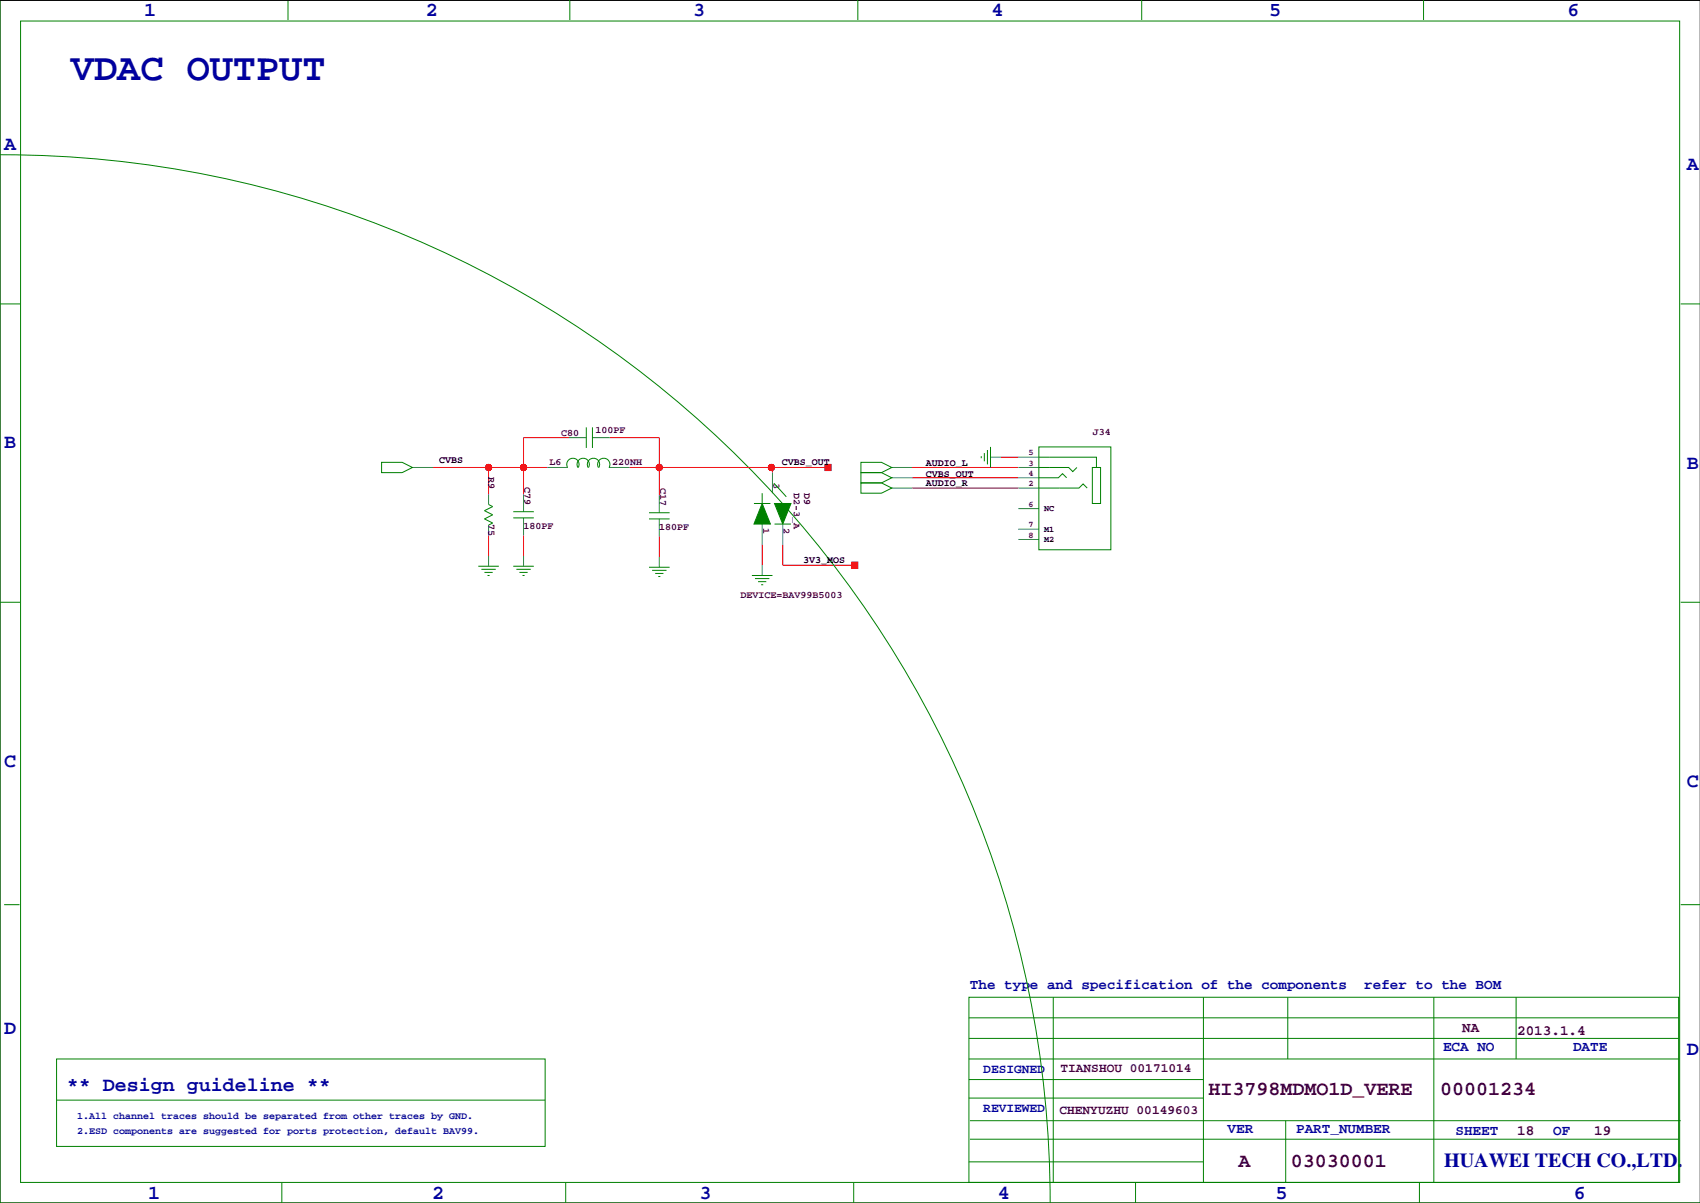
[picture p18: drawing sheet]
<svg xmlns="http://www.w3.org/2000/svg" width="420mm" height="297mm" viewBox="0 0 420 297" stroke-linecap="round" stroke-linejoin="round" font-family="sans-serif">
<defs><g id="words">
<text font-size="9.5" fill="#0000a0" x="17.5" y="19.8">VDAC OUTPUT</text>
<g font-size="4.9" fill="#0000a0">
<text x="35.6" y="3.9">1</text>
<text x="105.2" y="3.9">2</text>
<text x="171.2" y="3.9">3</text>
<text x="244.9" y="3.9">4</text>
<text x="313.4" y="3.9">5</text>
<text x="387.1" y="3.9">6</text>
<text x="1" y="36.9">A</text>
<text x="416.6" y="42">A</text>
<text x="1" y="110.6">B</text>
<text x="416.6" y="115.7">B</text>
<text x="1" y="189.3">C</text>
<text x="416.6" y="194.4">C</text>
<text x="1" y="255.4">D</text>
<text x="416.6" y="260.5">D</text>
<text x="16.5" y="269.4">** Design guideline **</text>
<text x="356.6" y="288">HUAWEI TECH CO.,LTD.</text>
<text x="36.6" y="296">1</text>
<text x="106.7" y="296">2</text>
<text x="172.7" y="296">3</text>
<text x="246.4" y="296">4</text>
<text x="315" y="296">5</text>
<text x="388.6" y="296">6</text>
</g>
<g font-size="4.9" fill="#400040">
<text x="298.5" y="270.5">HI3798MDMO1D_VERE</text>
<text x="355.6" y="270.5">00001234</text>
<text x="305.9" y="288.3">A</text>
<text x="318.8" y="288.3">03030001</text>
</g>
<g font-size="3.5" fill="#0000a0">
<text x="239.5" y="244.2">The type and specification of the components</text>
<text x="336.9" y="244.2">refer to the BOM</text>
<text x="356.4" y="259.4">ECA NO</text>
<text x="388.5" y="259.4">DATE</text>
<text x="303.1" y="279.7">VER</text>
<text x="320.1" y="279.7">PART_NUMBER</text>
<text x="359.4" y="280.3">SHEET</text>
<text x="383.5" y="280.3">OF</text>
</g>
<g font-size="3.5" fill="#400040">
<text x="361.1" y="254.9">NA</text>
<text x="374.6" y="255.7">2013.1.4</text>
<text x="374.6" y="280.3">18</text>
<text x="393.7" y="280.3">19</text>
</g>
<g font-size="3.2" fill="#0000a0">
<text x="242.8" y="264.9">DESIGNED</text>
<text x="242.8" y="274.5">REVIEWED</text>
</g>
<g font-size="3.2" fill="#400040">
<text x="261.9" y="264.7">TIANSHOU 00171014</text>
<text x="261.6" y="275.1">CHENYUZHU 00149603</text>
</g>
<g font-size="2.5" fill="#400040">
<text x="138.6" y="107.6">C80</text>
<text x="147" y="106.9">100PF</text>
<text x="269.9" y="107.3">J34</text>
<text x="120.6" y="117.8" transform="rotate(90 120.6 117.8)">R9</text>
<text x="135.7" y="114.9">L6</text>
<text x="151.1" y="114.9">220NH</text>
<text x="191" y="119.2" transform="rotate(90 191 119.2)">3</text>
<text x="129.5" y="120.1" transform="rotate(90 129.5 120.1)">C79</text>
<text x="163" y="120.4" transform="rotate(90 163 120.4)">C17</text>
<text x="196.1" y="121.8" transform="rotate(90 196.1 121.8)">D2-3_A</text>
<text x="198.6" y="121.8" transform="rotate(90 198.6 121.8)">D9</text>
<text x="120.6" y="129.4" transform="rotate(90 120.6 129.4)">75</text>
<text x="129.3" y="130.7">180PF</text>
<text x="162.8" y="130.9">180PF</text>
<text x="188.4" y="130.5" transform="rotate(90 188.4 130.5)">1</text>
<text x="193.5" y="130.5" transform="rotate(90 193.5 130.5)">2</text>
<text x="182.9" y="147.7">DEVICE=BAV99B5003</text>
</g>
<g font-size="2.5">
<text x="108.5" y="114.4">CVBS</text>
<text x="193" y="114.9">CVBS_OUT</text>
<text x="228.6" y="117.7">CVBS_OUT</text>
<text x="228.6" y="115.2">AUDIO_L</text>
<text x="228.6" y="120">AUDIO_R</text>
<text x="198.4" y="139.1">3V3_MOS</text>
</g>
<g font-size="2.5" fill="#0000a0">
<text x="19" y="276.2">1.All channel traces should be separated from other traces by GND.</text>
<text x="19" y="280">2.ESD components are suggested for ports protection, default BAV99.</text>
</g>
<g font-size="2.1" fill="#400040">
<text x="254" y="112.5">5</text>
<text x="254" y="115">3</text>
<text x="254" y="117.5">4</text>
<text x="254" y="120.1">2</text>
<text x="254" y="125.2">6</text>
<text x="254" y="130.2">7</text>
<text x="254" y="132.8">8</text>
</g>
<g font-size="2.1">
<text x="257.8" y="131.3">M1</text>
<text x="257.8" y="126.2">NC</text>
<text x="257.8" y="133.8">M2</text>
</g>
</g></defs>
<path d="M419.9 .1h-419.9v296.9h419.9" fill="none" stroke="#000" stroke-width=".25"/>
<g fill="none" stroke="#008080" stroke-width=".25">
<path d="M101.9 115.4h5M135.1 115.4h5.1M140.5 108.1h4.3M146.3 108.1h4.3M150.4 115.4h5M190.8 116.7v5.1M220.2 115.4h5.1M220.2 118h5.1M244.6 112.9h2.5M251.5 115.4h5M251.5 112.9h5M251.5 118h5"/>
<path d="M120.6 122v2.6M120.6 129.7v2.5M120.6 137.3v2.5M129.3 122v4.4M129.3 127.9v4.3M129.3 137.3v2.5M162.8 122.3v4.3M162.8 128.1v4.3M162.8 137.5v2.6M188.2 129.4v5.1M188.2 139.6v2.5M193.3 129.4v5.1"/>
<path d="M220.2 120.5h5.1M251.5 120.5h5M251.5 130.7h5M251.5 133.2h5M251.5 125.6h5"/>
</g>
<g fill="none" stroke="#008000" stroke-width=".25">
<path d="M0 -.1v297.1h419.9M71.1 0v4.9M140.7 0v4.9M211.8 0v4.9M281.9 0v4.9M351.5 0v4.9M5.1 5.2h409.7v286.8h-409.7zM-.1 38.2a258.9 258.9 0 0 1 259.4 258.9M0 75h5.1M415 75h4.9M94.2 114.2h5.1l2.6 1.2-2.6 1.3h-5.1zM140.2 115.5a1.52 1.52 0 0 1 1.3-2.4 1.52 1.52 0 0 1 1.3 2.4"/>
<path d="M142.7 115.5a1.52 1.52 0 0 1 1.3-2.4 1.52 1.52 0 0 1 1.3 2.4M144.8 105.5v5.1M145.3 115.5a1.52 1.52 0 0 1 1.3-2.4 1.52 1.52 0 0 1 1.3 2.4M146.3 105.5v5.1M147.8 115.5a1.52 1.52 0 0 1 1.3-2.4 1.52 1.52 0 0 1 1.3 2.4M191.1 119.3l3.1 3.4M212.6 114.2h5.1l2.5 1.2-2.5 1.3h-5.1zM212.6 119.2h5.1l2.5 1.3-2.5 1.3h-5.1zM212.6 116.7h5.1l2.5 1.3-2.5 1.2h-5.1zM242.3 112.6v.5M243.1 111.9v2M243.8 111.1v3.6"/>
<path d="M244.6 110.3v5.1M256.5 110.3h17.8v25.4h-17.8zM256.5 118h4.9l1-1 1 1M256.5 115.4h7.4l1 1 1-1M256.5 112.9h14.3v2.5M269.7 115.4h2.1v8.9h-2.1zM118.1 139.8h5.1M120.6 124.6l1.1 .5-2.1 1 2.1 1-2.1 1 2.1 1-1.1 .6M126.7 126.4h5.1M126.7 127.9h5.1M126.7 139.8h5.1M160.3 126.6h5.1"/>
<path d="M160.3 128.1h5.1M186.2 124.3h4M188.2 121.8v2.5M191.3 129.4h4M256.5 120.5h9.9l1.1-1 1 1M0 148.7h5.1M118.9 140.6h3.5M119.6 141.3h2.1M120.4 142.1h.5M127.5 140.6h3.6M128.3 141.3h2M129 142.1h.5"/>
<path d="M160.3 140.1h5.1M161 140.8h3.6M161.8 141.6h2M162.6 142.4h.5M185.7 142.1h5.1M186.4 142.9h3.6M187.2 143.6h2M188 144.4h.5M415 148.7h4.9M1 223.4h3.8M415 223.4h4.9M239.3 246.2h175.2v45.8h-175.2z"/>
<path d="M239.3 251.3h175.2M239.3 256.4h175.2M260.1 246.2v45.8M297.2 246.2v45.8M318 246.2v15.3M354.1 246.2v45.8M374.4 246.2v15.3M14 261.5h120.6v21.6h-120.6zM14 271.6h120.6M239.3 266.6h57.9M239.3 261.5h175.2M239.3 271.1h57.9"/>
<path d="M239.5 276.7h175.5M317.5 276.7v15.3M69.6 292v5M139.7 292v5M210.8 292v5M239.3 286.9h57.9M239.5 281.3h175M280.4 292v5M350.5 292v5M383.5 287.4h.1"/>
</g>
<g fill="none" stroke="#f00" stroke-width=".25">
<path d="M106.9 115.4h28.2M120.6 115.4v6.6M140.5 108.1h-11.2v13.9M150.6 108.1h12.2v14.2M155.4 115.4h49.1M190.8 115.4v1.3M225.3 115.4h26.2M225.3 118h26.2M247.1 112.9h4.4M120.6 132.2v5.1M129.3 132.2v5.1M162.8 132.4v5.1"/>
<path d="M188.2 134.5v5.1M193.3 134.5v5.1h17.8M225.3 120.5h26.2"/>
<circle cx="120.7" cy="115.4" r=".76"/>
<circle cx="129.3" cy="115.4" r=".76"/>
<circle cx="162.8" cy="115.4" r=".76"/>
<circle cx="190.5" cy="115.4" r=".76"/>
</g>
<g fill="#f00" stroke="#f00" stroke-width=".25">
<path d="M210.3 138.8h1.5v1.5h-1.5z" fill-rule="evenodd"/>
<path d="M203.7 114.7h1.5v1.5h-1.5z" fill-rule="evenodd"/>
<circle cx="120.7" cy="115.4" r=".76"/>
<circle cx="129.3" cy="115.4" r=".76"/>
<circle cx="190.5" cy="115.4" r=".76"/>
<circle cx="162.8" cy="115.4" r=".76"/>
</g>
<g fill="#008000" stroke="#008000" stroke-width=".25">
<path d="M188.2 124.3l2 5.1h-4z" fill-rule="evenodd"/>
<path d="M191.3 124.3h4l-2 5.1z" fill-rule="evenodd"/>
</g>
<use href="#words"/>
</svg>
